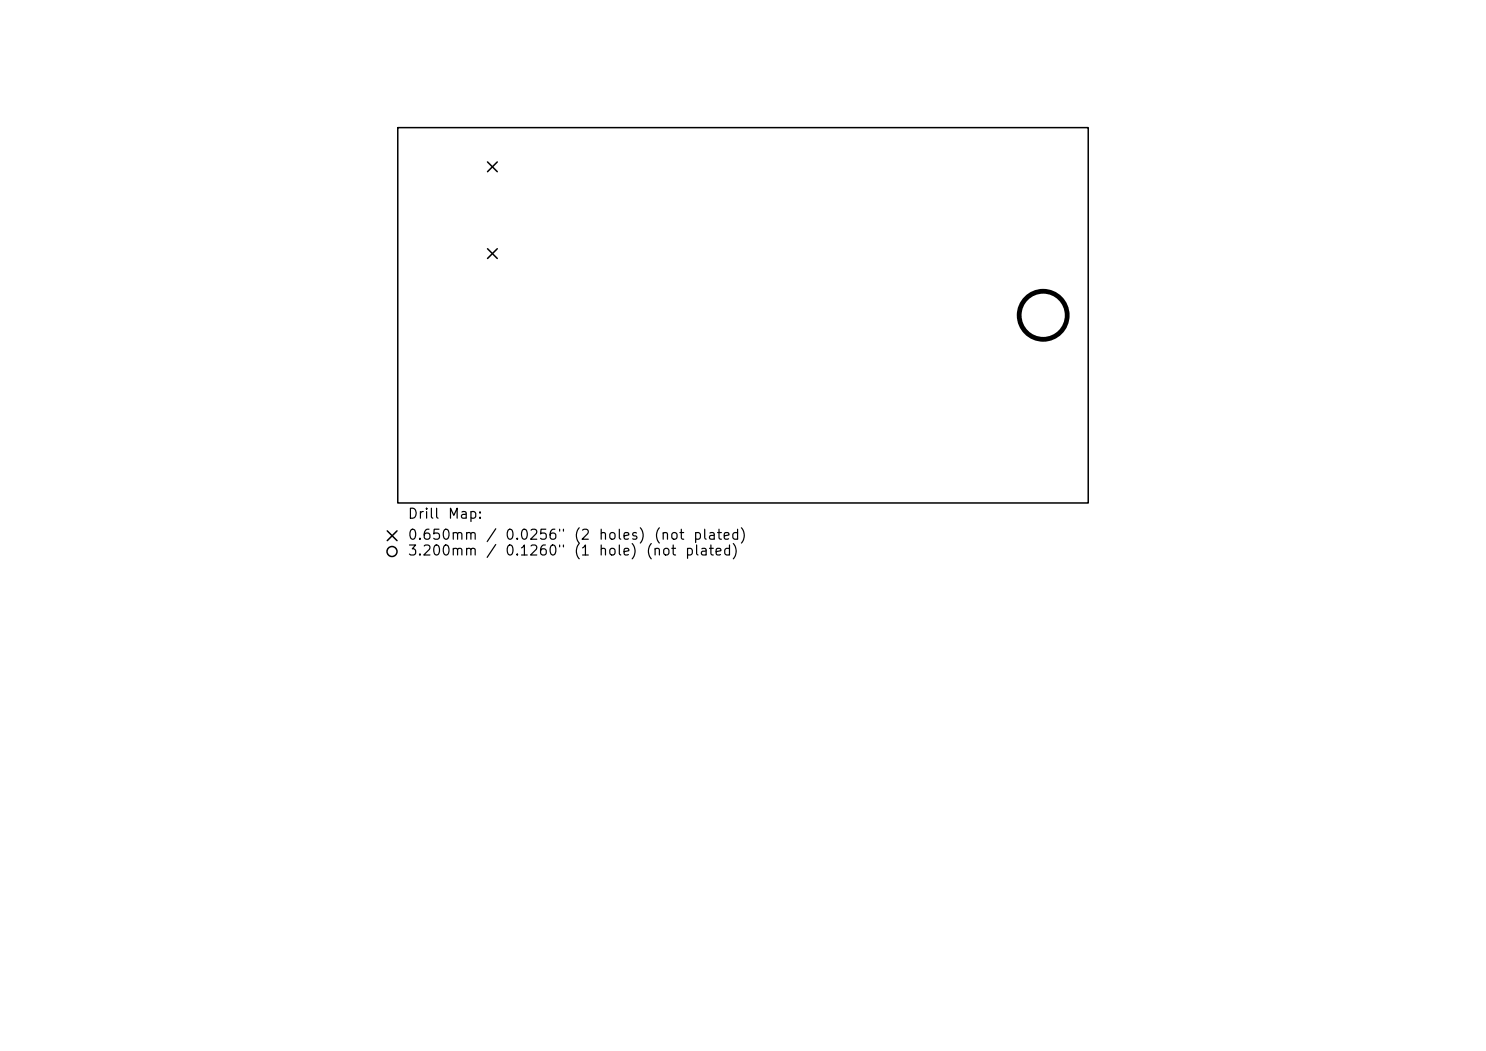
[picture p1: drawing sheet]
<svg xmlns="http://www.w3.org/2000/svg" width="297mm" height="210mm" viewBox="0 0 297 210" stroke-linecap="round" stroke-linejoin="round" font-family="sans-serif">
<defs><g id="words">
<g font-size="2">
<text x="81.4" y="104.2">Drill</text>
<text x="89.4" y="104.2">Map:</text>
<text x="81.4" y="108.4">0.650mm</text>
<text x="81.4" y="111.5">3.200mm</text>
<text x="97" y="108.4">/</text>
<text x="97" y="111.5">/</text>
<text x="100.8" y="108.4">0.0256&quot;</text>
<text x="100.8" y="111.5">0.1260&quot;</text>
<text x="114.5" y="108.4">(2</text>
<text x="114.5" y="111.5">(1</text>
<text x="119.5" y="108.4">holes)</text>
<text x="119.5" y="111.5">hole)</text>
<text x="128.9" y="111.5">(not</text>
<text x="130.5" y="108.4">(not</text>
<text x="136.7" y="111.5">plated)</text>
<text x="138.4" y="108.4">plated)</text>
</g>
</g></defs>
<g fill="none" stroke="#000" stroke-width=".3">
<path d="M79.5 25.5h138v75h-138zM97.4 32.4l2 1.9M99.4 32.4l-2 1.9M97.4 49.7l2 1.9M99.4 49.7l-2 1.9M77.4 106.1l2 1.9M79.4 106.1l-2 1.9"/>
<circle cx="78.4" cy="110.2" r="1"/>
</g>
<circle cx="208.5" cy="63" r="4.8" fill="none" stroke="#000" stroke-width=".96"/>
<use href="#words"/>
</svg>
